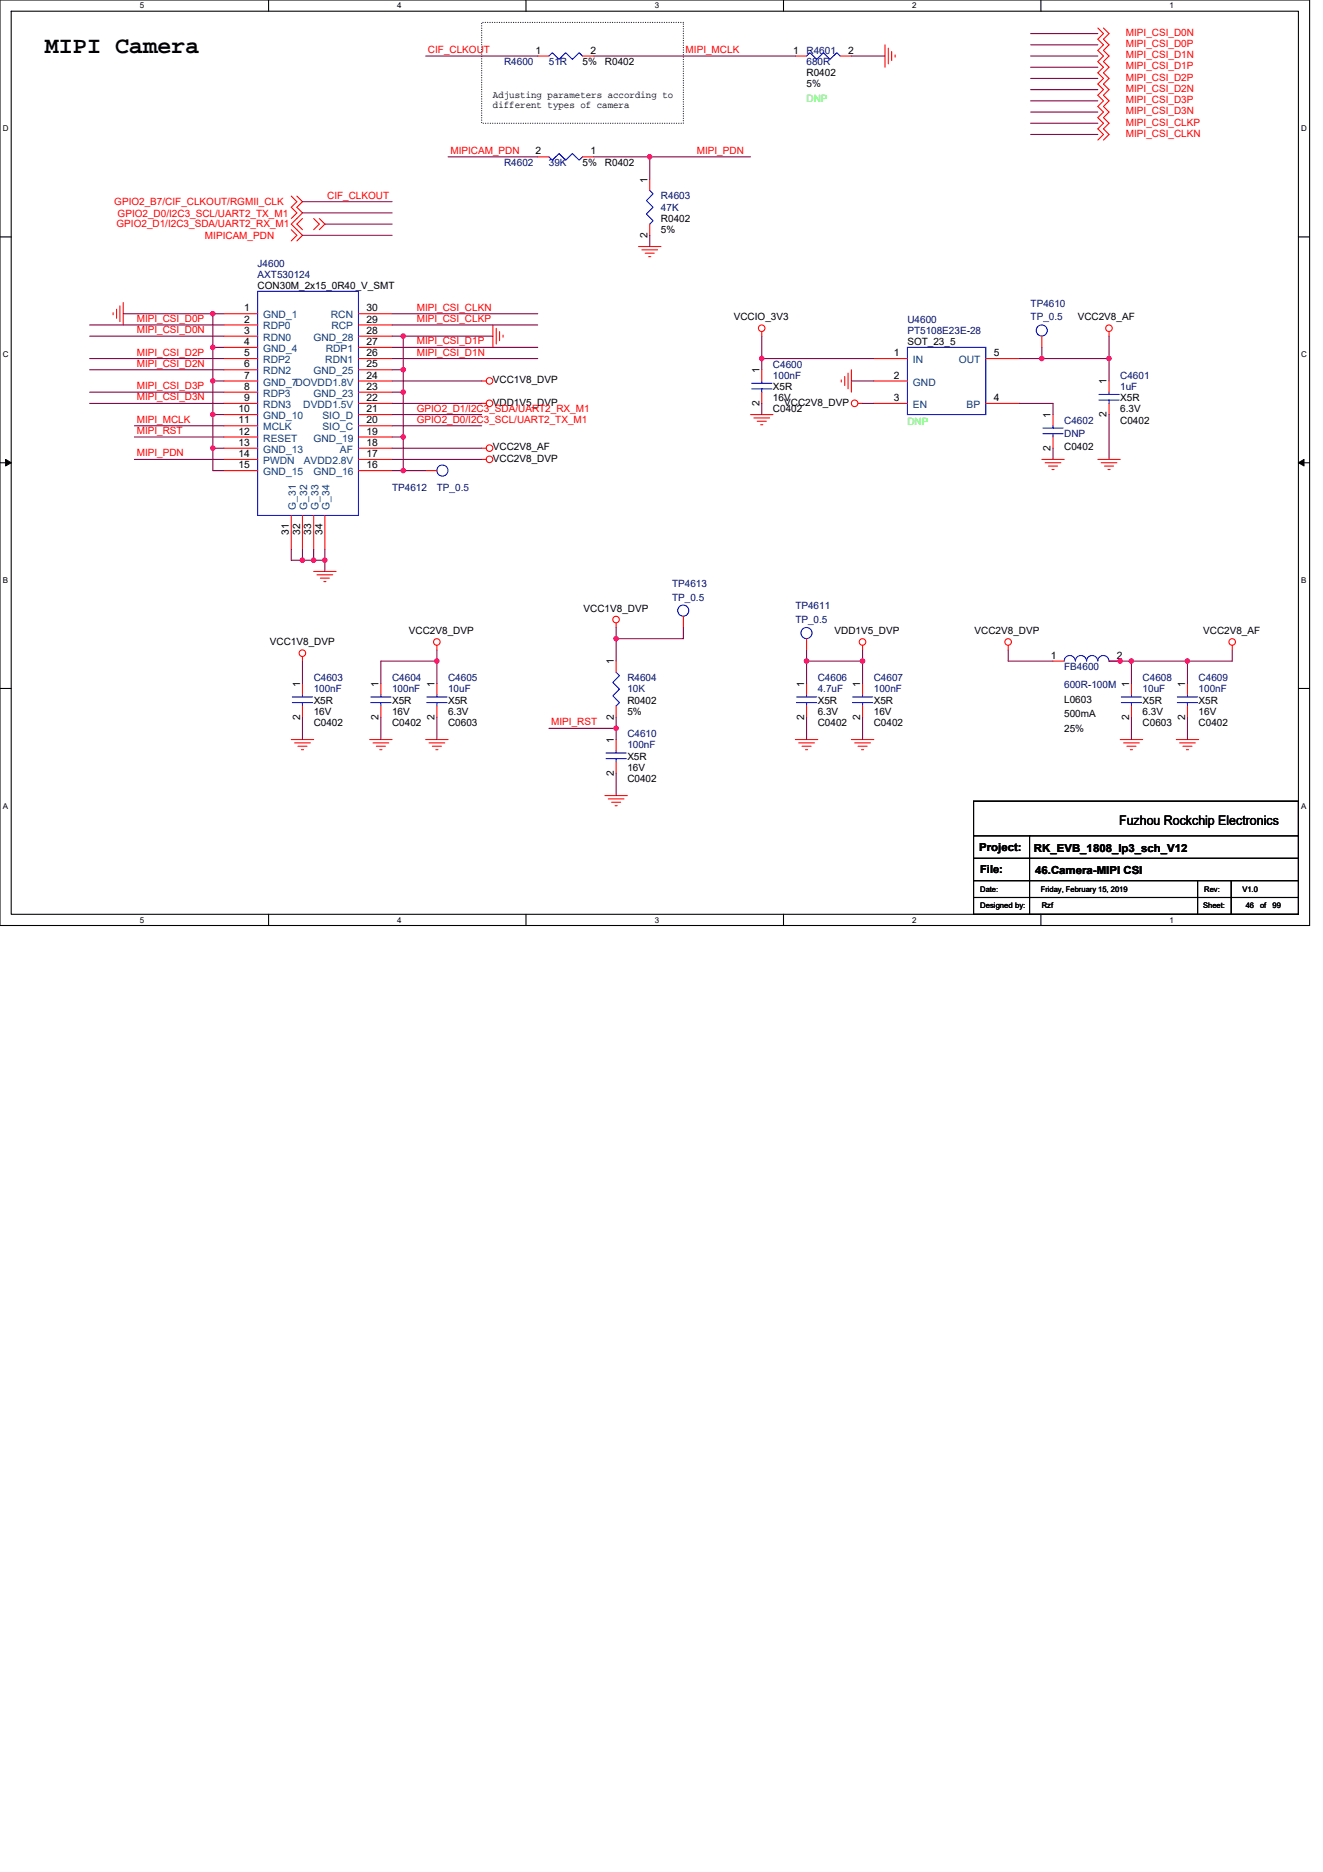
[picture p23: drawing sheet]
<svg xmlns="http://www.w3.org/2000/svg" width="210mm" height="297mm" viewBox="0 0 210 297" stroke-linecap="round" stroke-linejoin="round" font-family="sans-serif">
<defs><g id="words">
<text font-size="3.7" x="7.1" y="8.5">MIPI Camera</text>
<text font-size="2.1" x="177.6" y="131">Fuzhou Rockchip Electronics</text>
<g font-size="1.8">
<text x="155.4" y="135">Project:</text>
<text x="164.1" y="135.1">RK_EVB_1808_lp3_sch_V12</text>
<text x="155.6" y="138.5">File:</text>
<text x="164.3" y="138.7">46.Camera-MIPI CSI</text>
</g>
<g font-size="1.6" fill="#f00">
<text x="178.7" y="5.7">MIPI_CSI_D0N</text>
<text x="67.9" y="8.4">CIF_CLKOUT</text>
<text x="108.8" y="8.4">MIPI_MCLK</text>
<text x="178.7" y="9.2">MIPI_CSI_D1N</text>
<text x="178.7" y="7.5">MIPI_CSI_D0P</text>
<text x="178.7" y="11">MIPI_CSI_D1P</text>
<text x="178.7" y="16.4">MIPI_CSI_D3P</text>
<text x="178.7" y="12.8">MIPI_CSI_D2P</text>
<text x="178.7" y="14.6">MIPI_CSI_D2N</text>
<text x="178.7" y="21.7">MIPI_CSI_CLKN</text>
<text x="178.7" y="19.9">MIPI_CSI_CLKP</text>
<text x="178.7" y="18.1">MIPI_CSI_D3N</text>
<text x="71.5" y="24.4">MIPICAM_PDN</text>
<text x="110.6" y="24.4">MIPI_PDN</text>
<text x="18.1" y="32.5">GPIO2_B7/CIF_CLKOUT/RGMII_CLK</text>
<text x="18.7" y="34.5">GPIO2_D0/I2C3_SCL/UART2_TX_M1</text>
<text x="51.9" y="31.5">CIF_CLKOUT</text>
<text x="18.5" y="36.1">GPIO2_D1/I2C3_SDA/UART2_RX_M1</text>
<text x="32.5" y="37.9">MIPICAM_PDN</text>
<text x="21.7" y="51.1">MIPI_CSI_D0P</text>
<text x="21.7" y="52.9">MIPI_CSI_D0N</text>
<text x="66.1" y="49.3">MIPI_CSI_CLKN</text>
<text x="66.1" y="51.1">MIPI_CSI_CLKP</text>
<text x="21.7" y="56.4">MIPI_CSI_D2P</text>
<text x="21.7" y="58.2">MIPI_CSI_D2N</text>
<text x="66.1" y="54.7">MIPI_CSI_D1P</text>
<text x="66.1" y="56.4">MIPI_CSI_D1N</text>
<text x="21.7" y="61.8">MIPI_CSI_D3P</text>
<text x="21.7" y="63.5">MIPI_CSI_D3N</text>
<text x="66.1" y="65.3">GPIO2_D1/I2C3_SDA/UART2_RX_M1</text>
<text x="21.7" y="67.1">MIPI_MCLK</text>
<text x="21.7" y="68.9">MIPI_RST</text>
<text x="66.1" y="67.1">GPIO2_D0/I2C3_SCL/UART2_TX_M1</text>
<text x="21.7" y="72.4">MIPI_PDN</text>
<text x="87.5" y="115.1">MIPI_RST</text>
</g>
<g font-size="1.6" fill="#000080">
<text x="80" y="10.3">R4600</text>
<text x="87.1" y="10.3">51R</text>
<text x="128" y="8.5">R4601</text>
<text x="128" y="10.3">680R</text>
<text x="80" y="26.3">R4602</text>
<text x="87.1" y="26.3">39K</text>
<text x="104.9" y="31.6">R4603</text>
<text x="104.9" y="33.4">47K</text>
<text x="40.9" y="42.3">J4600</text>
<text x="40.9" y="44.1">AXT530124</text>
<text x="144" y="51.2">U4600</text>
<text x="144" y="53">PT5108E23E-28</text>
<text x="163.6" y="48.7">TP4610</text>
<text x="163.6" y="50.8">TP_0.5</text>
<text x="122.7" y="58.3">C4600</text>
<text x="122.7" y="60.1">100nF</text>
<text x="177.8" y="60.1">C4601</text>
<text x="177.8" y="61.9">1uF</text>
<text x="168.9" y="67.2">C4602</text>
<text x="168.9" y="69.3">DNP</text>
<text x="62.2" y="77.9">TP4612</text>
<text x="69.3" y="77.9">TP_0.5</text>
<text x="106.7" y="93.2">TP4613</text>
<text x="106.7" y="95.3">TP_0.5</text>
<text x="126.2" y="96.7">TP4611</text>
<text x="126.2" y="98.8">TP_0.5</text>
<text x="168.9" y="106.3">FB4600</text>
<text x="49.8" y="108.1">C4603</text>
<text x="49.8" y="109.9">100nF</text>
<text x="62.2" y="108.1">C4604</text>
<text x="62.2" y="109.9">100nF</text>
<text x="71.1" y="108.1">C4605</text>
<text x="71.1" y="109.9">10uF</text>
<text x="99.6" y="108.1">R4604</text>
<text x="99.6" y="109.9">10K</text>
<text x="129.8" y="108.1">C4606</text>
<text x="129.8" y="109.9">4.7uF</text>
<text x="138.7" y="108.1">C4607</text>
<text x="138.7" y="109.9">100nF</text>
<text x="168.9" y="109.2">600R-100M</text>
<text x="181.4" y="108.1">C4608</text>
<text x="181.4" y="109.9">10uF</text>
<text x="190.2" y="108.1">C4609</text>
<text x="190.2" y="109.9">100nF</text>
<text x="99.6" y="117">C4610</text>
<text x="99.6" y="118.8">100nF</text>
</g>
<g font-size="1.6">
<text x="85" y="8.5">1</text>
<text x="92.5" y="10.3">5%</text>
<text x="93.7" y="8.5">2</text>
<text x="96" y="10.3">R0402</text>
<text x="125.9" y="8.5">1</text>
<text x="134.6" y="8.5">2</text>
<text x="78.2" y="15.5">Adjusting parameters according to</text>
<text x="78.2" y="17.1">different types of camera</text>
<text x="128" y="12.1">R0402</text>
<text x="128" y="13.9">5%</text>
<text x="85" y="24.5">2</text>
<text x="92.5" y="26.3">5%</text>
<text x="93.7" y="24.5">1</text>
<text x="96" y="26.3">R0402</text>
<text x="102.7" y="29" transform="rotate(-90 102.7 29)">1</text>
<text x="104.9" y="35.2">R0402</text>
<text x="102.7" y="37.7" transform="rotate(-90 102.7 37.7)">2</text>
<text x="104.9" y="37">5%</text>
<text x="40.9" y="45.9">CON30M_2x15_0R40_V_SMT</text>
<text x="38.8" y="49.4">1</text>
<text x="38.8" y="51.2">2</text>
<text x="38.8" y="53">3</text>
<text x="58.1" y="53">28</text>
<text x="58.1" y="49.4">30</text>
<text x="58.1" y="51.2">29</text>
<text x="116.5" y="50.8">VCCIO_3V3</text>
<text x="171" y="50.8">VCC2V8_AF</text>
<text x="38.8" y="54.7">4</text>
<text x="38.8" y="56.5">5</text>
<text x="38.8" y="58.3">6</text>
<text x="58.1" y="58.3">25</text>
<text x="58.1" y="56.5">26</text>
<text x="58.1" y="54.7">27</text>
<text x="120.5" y="59.2" transform="rotate(-90 120.5 59.2)">1</text>
<text x="141.9" y="56.5">1</text>
<text x="144" y="54.8">SOT_23_5</text>
<text x="157.7" y="56.5">5</text>
<text x="37.9" y="65.4">10</text>
<text x="38.8" y="60.1">7</text>
<text x="38.8" y="61.8">8</text>
<text x="38.8" y="63.6">9</text>
<text x="58.1" y="61.8">23</text>
<text x="58.1" y="60.1">24</text>
<text x="58.1" y="63.6">22</text>
<text x="58.1" y="65.4">21</text>
<text x="78.2" y="60.8">VCC1V8_DVP</text>
<text x="78.2" y="64.4">VDD1V5_DVP</text>
<text x="120.5" y="64.4" transform="rotate(-90 120.5 64.4)">2</text>
<text x="122.7" y="65.4">C0402</text>
<text x="122.7" y="61.9">X5R</text>
<text x="122.7" y="63.6">16V</text>
<text x="124.5" y="64.4">VCC2V8_DVP</text>
<text x="141.9" y="60.1">2</text>
<text x="141.9" y="63.6">3</text>
<text x="157.7" y="63.6">4</text>
<text x="175.6" y="61" transform="rotate(-90 175.6 61)">1</text>
<text x="177.8" y="63.6">X5R</text>
<text x="177.8" y="65.4">6.3V</text>
<text x="37.9" y="67.2">11</text>
<text x="37.9" y="69">12</text>
<text x="37.9" y="70.7">13</text>
<text x="58.1" y="69">19</text>
<text x="58.1" y="70.7">18</text>
<text x="58.1" y="67.2">20</text>
<text x="78.2" y="71.5">VCC2V8_AF</text>
<text x="166.8" y="71.5" transform="rotate(-90 166.8 71.5)">2</text>
<text x="166.8" y="66.3" transform="rotate(-90 166.8 66.3)">1</text>
<text x="168.9" y="71.5">C0402</text>
<text x="175.6" y="66.2" transform="rotate(-90 175.6 66.2)">2</text>
<text x="177.8" y="67.2">C0402</text>
<text x="37.9" y="72.5">14</text>
<text x="37.9" y="74.3">15</text>
<text x="58.1" y="74.3">16</text>
<text x="58.1" y="72.5">17</text>
<text x="78.2" y="73.3">VCC2V8_DVP</text>
<text x="45.8" y="84.9" transform="rotate(-90 45.8 84.9)">31</text>
<text x="47.6" y="84.9" transform="rotate(-90 47.6 84.9)">32</text>
<text x="49.4" y="84.9" transform="rotate(-90 49.4 84.9)">33</text>
<text x="51.2" y="84.9" transform="rotate(-90 51.2 84.9)">34</text>
<text x="64.9" y="100.6">VCC2V8_DVP</text>
<text x="92.6" y="97.1">VCC1V8_DVP</text>
<text x="132.5" y="100.6">VDD1V5_DVP</text>
<text x="154.7" y="100.6">VCC2V8_DVP</text>
<text x="191" y="100.6">VCC2V8_AF</text>
<text x="42.8" y="102.4">VCC1V8_DVP</text>
<text x="97.4" y="105.4" transform="rotate(-90 97.4 105.4)">1</text>
<text x="166.8" y="104.5">1</text>
<text x="177.3" y="104.5">2</text>
<text x="47.6" y="109" transform="rotate(-90 47.6 109)">1</text>
<text x="49.8" y="111.7">X5R</text>
<text x="49.8" y="113.4">16V</text>
<text x="60.1" y="109" transform="rotate(-90 60.1 109)">1</text>
<text x="62.2" y="111.7">X5R</text>
<text x="62.2" y="113.4">16V</text>
<text x="69" y="109" transform="rotate(-90 69 109)">1</text>
<text x="71.1" y="111.7">X5R</text>
<text x="71.1" y="113.4">6.3V</text>
<text x="99.6" y="111.7">R0402</text>
<text x="99.6" y="113.4">5%</text>
<text x="127.6" y="109" transform="rotate(-90 127.6 109)">1</text>
<text x="129.8" y="111.7">X5R</text>
<text x="129.8" y="113.4">6.3V</text>
<text x="136.5" y="109" transform="rotate(-90 136.5 109)">1</text>
<text x="138.7" y="111.7">X5R</text>
<text x="138.7" y="113.4">16V</text>
<text x="168.9" y="111.5">L0603</text>
<text x="168.9" y="113.8">500mA</text>
<text x="179.2" y="109" transform="rotate(-90 179.2 109)">1</text>
<text x="181.4" y="111.7">X5R</text>
<text x="181.4" y="113.4">6.3V</text>
<text x="188.1" y="109" transform="rotate(-90 188.1 109)">1</text>
<text x="190.2" y="111.7">X5R</text>
<text x="190.2" y="113.4">16V</text>
<text x="47.6" y="114.2" transform="rotate(-90 47.6 114.2)">2</text>
<text x="49.8" y="115.2">C0402</text>
<text x="60.1" y="114.2" transform="rotate(-90 60.1 114.2)">2</text>
<text x="62.2" y="115.2">C0402</text>
<text x="69" y="114.2" transform="rotate(-90 69 114.2)">2</text>
<text x="71.1" y="115.2">C0603</text>
<text x="97.4" y="117.9" transform="rotate(-90 97.4 117.9)">1</text>
<text x="97.4" y="114.2" transform="rotate(-90 97.4 114.2)">2</text>
<text x="127.6" y="114.2" transform="rotate(-90 127.6 114.2)">2</text>
<text x="129.8" y="115.2">C0402</text>
<text x="136.5" y="114.2" transform="rotate(-90 136.5 114.2)">2</text>
<text x="138.7" y="115.2">C0402</text>
<text x="168.9" y="116.1">25%</text>
<text x="179.2" y="114.2" transform="rotate(-90 179.2 114.2)">2</text>
<text x="181.4" y="115.2">C0603</text>
<text x="188.1" y="114.2" transform="rotate(-90 188.1 114.2)">2</text>
<text x="190.2" y="115.2">C0402</text>
<text x="97.4" y="123.1" transform="rotate(-90 97.4 123.1)">2</text>
<text x="99.6" y="124.1">C0402</text>
<text x="99.6" y="120.5">X5R</text>
<text x="99.6" y="122.3">16V</text>
</g>
<g font-size="1.6" fill="#0f0">
<text x="128" y="16.2">DNP</text>
<text x="144" y="67.4">DNP</text>
</g>
<g font-size="1.6" fill="#004080">
<text x="41.8" y="50.5">GND_1</text>
<text x="41.8" y="52.3">RDP0</text>
<text x="52.5" y="50.5">RCN</text>
<text x="52.6" y="52.3">RCP</text>
<text x="41.8" y="54.1">RDN0</text>
<text x="41.8" y="55.8">GND_4</text>
<text x="41.8" y="57.6">RDP2</text>
<text x="41.8" y="59.4">RDN2</text>
<text x="49.8" y="59.4">GND_25</text>
<text x="49.8" y="54.1">GND_28</text>
<text x="51.6" y="57.6">RDN1</text>
<text x="51.7" y="55.8">RDP1</text>
<text x="144.9" y="57.6">IN</text>
<text x="152.2" y="57.6">OUT</text>
<text x="41.8" y="61.2">GND_7DOVDD1.8V</text>
<text x="41.8" y="62.9">RDP3</text>
<text x="41.8" y="64.7">RDN3</text>
<text x="48.1" y="64.7">DVDD1.5V</text>
<text x="49.8" y="62.9">GND_23</text>
<text x="144.9" y="61.2">GND</text>
<text x="144.9" y="64.7">EN</text>
<text x="153.4" y="64.7">BP</text>
<text x="41.8" y="66.5">GND_10</text>
<text x="41.8" y="68.3">MCLK</text>
<text x="41.8" y="70.1">RESET</text>
<text x="41.8" y="71.8">GND_13</text>
<text x="49.8" y="70.1">GND_19</text>
<text x="51.2" y="68.3">SIO_C</text>
<text x="51.2" y="66.5">SIO_D</text>
<text x="54" y="71.8">AF</text>
<text x="41.8" y="73.6">PWDN</text>
<text x="41.8" y="75.4">GND_15</text>
<text x="48.2" y="73.6">AVDD2.8V</text>
<text x="49.8" y="75.4">GND_16</text>
<text x="47" y="80.9" transform="rotate(-90 47 80.9)">G_31</text>
<text x="48.7" y="80.9" transform="rotate(-90 48.7 80.9)">G_32</text>
<text x="50.5" y="80.9" transform="rotate(-90 50.5 80.9)">G_33</text>
<text x="52.3" y="80.9" transform="rotate(-90 52.3 80.9)">G_34</text>
</g>
<g font-size="1.3">
<text x="22.2" y="1.3">5</text>
<text x="63.1" y="1.3">4</text>
<text x="103.9" y="1.3">3</text>
<text x="144.8" y="1.3">2</text>
<text x="185.6" y="1.3">1</text>
<text x=".4" y="20.8">D</text>
<text x="206.5" y="20.8">D</text>
<text x=".4" y="56.6">C</text>
<text x="206.5" y="56.6">C</text>
<text x=".4" y="92.5">B</text>
<text x="206.5" y="92.5">B</text>
<text x=".4" y="128.3">A</text>
<text x="206.5" y="128.3">A</text>
<text x="22.2" y="146.4">5</text>
<text x="63.1" y="146.4">4</text>
<text x="103.9" y="146.4">3</text>
<text x="144.8" y="146.4">2</text>
<text x="185.6" y="146.4">1</text>
</g>
<g font-size="1.2">
<text x="155.6" y="141.6">Date:</text>
<text x="165.2" y="141.6">Friday, February 15, 2019</text>
<text x="191.1" y="141.6">Rev:</text>
<text x="197.2" y="141.6">V1.0</text>
<text x="155.6" y="144.1">Designed by:</text>
<text x="165.4" y="144.1">Rzf</text>
<text x="191" y="144.1">Sheet:</text>
<text x="197.7" y="144.1">46</text>
<text x="200" y="144.1">of</text>
<text x="202" y="144.1">99</text>
</g>
</g></defs>
<path d="M0 0h207.9v146.9h-207.9zM1.8 1.8h204.3v143.3h-204.3z" fill="none" stroke="#000" stroke-width=".17"/>
<g fill="#fff">
<path d="M22.2 .2h.7v1.4h-.7z"/>
<path d="M22.2 145.3h.7v1.4h-.7z"/>
</g>
<path d="M42.6 0v1.8M42.6 145.1v1.8" fill="none" stroke="#000" stroke-width=".17"/>
<g fill="#fff">
<path d="M63.1 .2h.7v1.4h-.7z"/>
<path d="M63.1 145.3h.7v1.4h-.7z"/>
</g>
<path d="M83.5 0v1.8M83.5 145.1v1.8" fill="none" stroke="#000" stroke-width=".17"/>
<g fill="#fff">
<path d="M103.9 .2h.7v1.4h-.7z"/>
<path d="M103.9 145.3h.7v1.4h-.7z"/>
</g>
<path d="M124.4 0v1.8M124.4 145.1v1.8" fill="none" stroke="#000" stroke-width=".17"/>
<g fill="#fff">
<path d="M144.8 .2h.7v1.4h-.7z"/>
<path d="M144.8 145.3h.7v1.4h-.7z"/>
</g>
<path d="M165.2 0v1.8M165.2 145.1v1.8" fill="none" stroke="#000" stroke-width=".17"/>
<g fill="#fff">
<path d="M185.6 .2h.7v1.4h-.7z"/>
<path d="M185.6 145.3h.7v1.4h-.7z"/>
<path d="M.4 19.7h1v1.4h-1z"/>
<path d="M206.5 19.7h.9v1.4h-.9z"/>
<path d="M.4 55.5h1v1.4h-1z"/>
<path d="M206.5 55.5h.9v1.4h-.9z"/>
</g>
<path d="M0 37.6h1.8M206.1 37.6h1.8" fill="none" stroke="#000" stroke-width=".17"/>
<g fill="#fff">
<path d="M.4 91.3h.9v1.5h-.9z"/>
<path d="M206.5 91.3h.9v1.5h-.9z"/>
</g>
<path d="M0 73.4h1.8M206.1 73.4h1.8" fill="none" stroke="#000" stroke-width=".17"/>
<path d="M.9 72.9l.9 .5-.9 .5zM206.1 73.4l.9-.5v1z" fill="#000" stroke="#000" stroke-width=".16"/>
<g fill="#fff">
<path d="M.4 127.1h.9v1.5h-.9z"/>
<path d="M206.5 127.1h.9v1.5h-.9z"/>
</g>
<path d="M0 109.2h1.8M206.1 109.2h1.8M154.5 127.1h51.6v18h-51.6zM154.5 132.6h51.6M154.5 136.2h51.6M154.5 139.7h51.6M163.4 132.6v12.5M190.1 139.7v5.4M195.4 139.7v5.4M154.5 142.4h51.6" fill="none" stroke="#000" stroke-width=".17"/>
<path d="M76.5 3.6h32v16h-32z" fill="none" stroke="#000" stroke-width=".17" stroke-dasharray="0 .3"/>
<g fill="none" stroke="#f00" stroke-width=".17">
<path d="M85.3 8.9h1.8M92.5 8.9h1.7M126.2 8.9h1.8M133.3 8.9h1.8M140.5 7.1v3.6M141 7.6v2.5M141.5 8.2v1.4M142.1 8.7v.4M174.2 4.4l.9 .9-.9 .9 .9 .9-.9 .9 .9 .9-.9 .9 .9 .9-.9 .9 .9 .8-.9 .9 .9 .9-.9 .9 .9 .9-.9 .9 .9 .9-.9 .9 .9 .9-.9 .8 .9 .9-.9 .9M175.1 4.4l.9 .9-.9 .9 .9 .9-.9 .9 .9 .9-.9 .9 .9 .9-.9 .9 .9 .8-.9 .9 .9 .9-.9 .9 .9 .9-.9 .9 .9 .9-.9 .9 .9 .9-.9 .8 .9 .9-.9 .9M46.2 31.1l.9 .9-.9 .9 .9 .9-.9 .9M46.2 36.4l.9 .9-.9 .9"/>
<path d="M47.1 31.1l.9 .9-.9 .9 .9 .9-1.8 1.8 1.8 1.7-.9 .9M48 34.7l-.9 .9 .9 .8M49.8 34.7l.9 .9-.9 .8M50.7 34.7l.9 .9-.9 .8M85.3 24.9h1.8M92.5 24.9h1.7M101.3 39.1h3.6M101.9 39.6h2.5M103.1 28.4v1.8M103.1 35.6v1.7M17.9 49.6v.4M18.5 49.1v1.4"/>
<path d="M19 48.5v2.5M19.6 48v3.6M35.6 49.8h5.3M35.6 51.6h5.3M35.6 53.3h5.3M35.6 55.1h5.3M35.6 56.9h5.3M35.6 58.7h5.3M56.9 58.7h5.3M56.9 56.9h5.3M56.9 55.1h5.3M56.9 53.3h5.3"/>
<path d="M56.9 51.6h5.3M56.9 49.8h5.3M78.2 51.6v3.5M78.8 52.1v2.5M79.3 52.6v1.5M79.8 53.2v.3M102.4 40.2h1.4M103 40.7h.3M120.9 52.6v.7M120.9 58.7v1.8M134.1 59.7v1.5M134.6 59.2v2.5"/>
<path d="M135.1 58.7v3.5M138.7 56.9h5.3M156.5 56.9h5.3M165.4 53.3v1.8M176 52.6v.7M35.6 60.5h5.3M35.6 62.2h5.3M35.6 64h5.3M35.6 65.8h5.3M35.6 67.6h5.3M35.6 69.3h5.3M35.6 71.1h5.3"/>
<path d="M35.6 72.9h5.3M35.6 74.7h5.3M56.9 74.7h5.3M56.9 72.9h5.3M56.9 71.1h5.3M56.9 69.3h5.3M56.9 67.6h5.3M56.9 65.8h5.3M56.9 64h5.3M56.9 62.2h5.3M56.9 60.5h5.3M67.6 74.7h1.7"/>
<path d="M76.5 60.5h.7M76.5 72.9h.7M76.5 64h.7M76.5 71.1h.7M119.1 65.8h3.6M119.7 66.3h2.5M120.2 66.8h1.4M120.7 67.4h.4M120.9 62.2v1.8M133.5 60.3v.3M136.2 64h.7M138.7 60.5h5.3"/>
<path d="M138.7 64h5.3M156.5 64h5.3M165.4 72.9h3.5M165.9 73.4h2.5M166.4 74h1.5M167 74.5h.3M167.1 65.8v1.8M167.1 69.3v1.8M174.2 72.9h3.6M174.8 73.4h2.5M175.3 74h1.4M175.9 74.5h.3"/>
<path d="M176 60.5v1.7M176 64v1.8M46.2 81.8v5.3M48 81.8v5.3M49.8 90.7h3.5M49.8 81.8v5.3M50.3 91.2h2.5M50.8 91.7h1.5M51.4 92.3h.3M51.6 81.8v5.3M97.8 98.8v.8M108.5 97.8v1.8"/>
<path d="M46.2 117.3h3.6M46.8 117.9h2.5M47.3 118.4h1.4M47.8 119h.4M48 104.2v.7M48 108.5v1.7M48 112v1.8M58.7 117.3h3.5M59.2 117.9h2.5M59.7 118.4h1.5M60.3 119h.3M60.5 108.5v1.7"/>
<path d="M60.5 112v1.8M67.6 117.3h3.5M68.1 117.9h2.5M68.6 118.4h1.5M69.2 119h.3M69.3 102.4v.7M69.3 108.5v1.7M69.3 112v1.8M97.8 104.9v1.8M97.8 112v1.8M97.8 117.3v1.8M126.2 117.3h3.6"/>
<path d="M126.8 117.9h2.5M127.3 118.4h1.4M127.8 119h.4M128 108.5v1.7M128 112v1.8M128 101.3v1.8M135.1 117.3h3.6M135.7 117.9h2.5M136.2 118.4h1.4M136.7 119h.4M136.9 102.4v.7M136.9 108.5v1.7"/>
<path d="M136.9 112v1.8M160 102.4v.7M167.1 104.9h1.8M176 104.9h1.8M177.8 117.3h3.6M178.3 117.9h2.5M178.9 118.4h1.4M179.4 119h.3M179.6 108.5v1.7M179.6 112v1.8M186.7 117.3h3.5M187.2 117.9h2.5"/>
<path d="M187.7 118.4h1.5M188.3 119h.3M188.5 108.5v1.7M188.5 112v1.8M195.6 102.4v.7M96 126.2h3.6M96.5 126.8h2.5M97.1 127.3h1.4M97.6 127.8h.4M97.8 120.9v1.8"/>
<circle cx="120.9" cy="52.1" r=".52"/>
<circle cx="176" cy="52.1" r=".52"/>
<circle cx="77.7" cy="72.9" r=".52"/>
<circle cx="77.7" cy="64" r=".52"/>
<circle cx="77.7" cy="60.4" r=".52"/>
<circle cx="77.7" cy="71.1" r=".52"/>
<circle cx="135.6" cy="64" r=".52"/>
<circle cx="97.8" cy="98.3" r=".52"/>
<circle cx="48" cy="103.6" r=".52"/>
<circle cx="69.3" cy="101.9" r=".52"/>
<circle cx="136.9" cy="101.9" r=".52"/>
<circle cx="160" cy="101.9" r=".52"/>
<circle cx="195.6" cy="101.9" r=".52"/>
</g>
<g fill="none" stroke="#00f" stroke-width=".17">
<path d="M87.1 8.9l.6-.5 1 1 1.1-1 1 1 1.1-1 .6 .5M128 8.9l.5-.5 1.1 1 1.1-1 1 1 1.1-1 .6 .5M87.1 24.9l.6 .5 1-1 1.1 1 1-1 1.1 1 .6-.5M103.1 30.2l.6 .6-1.1 1 1.1 1.1-1.1 1.1 1.1 1-.6 .6M40.9 46.2h16v35.6h-16zM144 55.1h12.5v10.7h-12.5zM119.3 61.7h3.2M119.3 60.8h3.2M120.9 60.5v.3M120.9 61.7v.5M165.5 68.8h3.2M165.5 67.9h3.2"/>
<path d="M167.1 67.6v.3M167.1 68.8v.5M174.4 63.5h3.2M174.4 62.6h3.2M176 62.2v.4M176 63.5v.5M46.4 111.5h3.2M46.4 110.6h3.2M48 110.2v.4M48 111.5v.5M58.8 111.5h3.3M58.8 110.6h3.3"/>
<path d="M60.5 110.2v.4M60.5 111.5v.5M67.7 111.5h3.3M67.7 110.6h3.3M69.3 110.2v.4M69.3 111.5v.5M96.2 119.5h3.2M97.8 106.7l.5 .5-1 1.1 1 1-1 1.1 1 1.1-.5 .5M97.8 119.1v.4M126.4 111.5h3.2M126.4 110.6h3.2M128 110.2v.4"/>
<path d="M128 111.5v.5M135.3 111.5h3.2M135.3 110.6h3.2M136.9 110.2v.4M136.9 111.5v.5M168.9 104.9a.88 .88 0 0 1 .9-.9 .88 .88 0 0 1 .9 .9M170.7 104.9a.88 .88 0 0 1 .9-.9 .88 .88 0 0 1 .8 .9M172.5 104.9a.88 .88 0 0 1 .8-.9 .88 .88 0 0 1 .9 .9 .89 .89 0 0 1 .9-.9 .89 .89 0 0 1 .9 .9M178 111.5h3.2M178 110.6h3.2M179.6 110.2v.4M179.6 111.5v.5"/>
<path d="M186.9 111.5h3.2M186.9 110.6h3.2M188.5 110.2v.4M188.5 111.5v.5M96.2 120.4h3.2M97.8 120.4v.5"/>
<circle cx="165.3" cy="52.4" r=".88"/>
<circle cx="70.2" cy="74.7" r=".88"/>
<circle cx="108.4" cy="96.9" r=".88"/>
<circle cx="128" cy="100.4" r=".88"/>
</g>
<g fill="none" stroke="#800040" stroke-width=".17">
<path d="M67.6 8.9h17.7M94.2 8.9h32M135.1 8.9h5.4M163.6 8.9h10.6M163.6 5.3h10.6M163.6 7.1h10.6M163.6 19.6h10.6M163.6 10.7h10.6M163.6 16h10.6M163.6 12.4h10.6M163.6 14.2h10.6M163.6 17.8h10.6"/>
<path d="M48 32h14.2M48 37.3h14.2M48 33.8h14.2M51.6 35.6h10.6M71.1 24.9h14.2M94.2 24.9h8.9v3.5M103.1 24.9h16M103.1 37.3v1.8M163.6 21.3h10.6M14.2 51.6h21.4M14.2 53.3h21.4M14.2 56.9h21.4"/>
<path d="M14.2 58.7h21.4M19.6 49.8h14.2M33.8 55.1v5.4M33.8 49.8v5.3h1.8M33.8 49.8h1.8M62.2 55.1h23.1M62.2 56.9h23.1M62.2 49.8h23.1M62.2 51.6h23.1M62.2 58.7h1.8v3.5M62.2 53.3h1.8M64 53.3v5.4"/>
<path d="M64 53.3h14.2M120.9 53.3v3.6h17.8M120.9 56.9v1.8M161.8 56.9h3.6M165.4 55.1v1.8M165.4 56.9h10.6M176 56.9v3.6M176 53.3v3.6M14.2 62.2h21.4M14.2 64h21.4M21.3 67.6h14.3M21.3 69.3h14.3"/>
<path d="M21.3 72.9h14.3M33.8 71.1v3.6h1.8M33.8 65.8v5.3M33.8 60.5v5.3M33.8 60.5h1.8M33.8 71.1h1.8M33.8 65.8h1.8M62.2 64h14.3M62.2 60.5h14.3M62.2 67.6h14.3M62.2 65.8h14.3M62.2 71.1h14.3"/>
<path d="M62.2 72.9h14.3M62.2 62.2h1.8M62.2 69.3h1.8v5.4M62.2 74.7h1.8M64 62.2v7.1M64 74.7h3.6M120.9 64v1.8M135.1 60.5h3.6M136.9 64h1.8M161.8 64h5.3v1.8M167.1 71.1v1.8M176 65.8v7.1"/>
<path d="M46.2 87.1v1.8h1.8M48 88.9h1.8M48 87.1v1.8M49.8 87.1v1.8M49.8 88.9h1.8M51.6 87.1v1.8M51.6 88.9v1.8M97.8 99.6v1.7M108.5 99.6v1.7h-10.7M48 104.9v3.6M48 113.8v3.5M60.5 113.8v3.5"/>
<path d="M69.3 103.1v1.8M69.3 113.8v3.5M69.3 104.9h-8.8v3.6M69.3 104.9v3.6M87.1 115.6h10.7M97.8 113.8v3.5M97.8 101.3v3.6M128 113.8v3.5M128 104.9v3.6M128 104.9h8.9M128 103.1v1.8M136.9 103.1v1.8"/>
<path d="M136.9 113.8v3.5M136.9 104.9v3.6M160 103.1v1.8h7.1M176 104.9h3.6M179.6 104.9v3.6M179.6 104.9h8.9M179.6 113.8v3.5M188.5 104.9v3.6M188.5 113.8v3.5M195.6 103.1v1.8h-7.1M97.8 122.7v3.5"/>
</g>
<g fill="#f0f" stroke="#f0f" stroke-width=".17">
<circle cx="33.8" cy="49.8" r=".35"/>
<circle cx="33.8" cy="71.1" r=".35"/>
<circle cx="33.8" cy="65.8" r=".35"/>
<circle cx="33.8" cy="60.4" r=".35"/>
<circle cx="33.8" cy="55.1" r=".35"/>
<circle cx="64" cy="69.3" r=".35"/>
<circle cx="64" cy="62.2" r=".35"/>
<circle cx="64" cy="58.7" r=".35"/>
<circle cx="64" cy="53.3" r=".35"/>
<circle cx="97.8" cy="115.6" r=".35"/>
<circle cx="49.8" cy="88.9" r=".35"/>
<circle cx="48" cy="88.9" r=".35"/>
<circle cx="51.5" cy="88.9" r=".35"/>
<circle cx="136.9" cy="104.9" r=".35"/>
<circle cx="128" cy="104.9" r=".35"/>
<circle cx="188.5" cy="104.9" r=".35"/>
<circle cx="179.6" cy="104.9" r=".35"/>
<circle cx="103.1" cy="24.9" r=".35"/>
<circle cx="69.3" cy="104.9" r=".35"/>
<circle cx="177.8" cy="104.9" r=".35"/>
<circle cx="176" cy="56.9" r=".35"/>
<circle cx="120.9" cy="56.9" r=".35"/>
<circle cx="165.3" cy="56.9" r=".35"/>
<circle cx="97.8" cy="101.3" r=".35"/>
<circle cx="64" cy="74.7" r=".35"/>
</g>
<use href="#words"/>
</svg>
